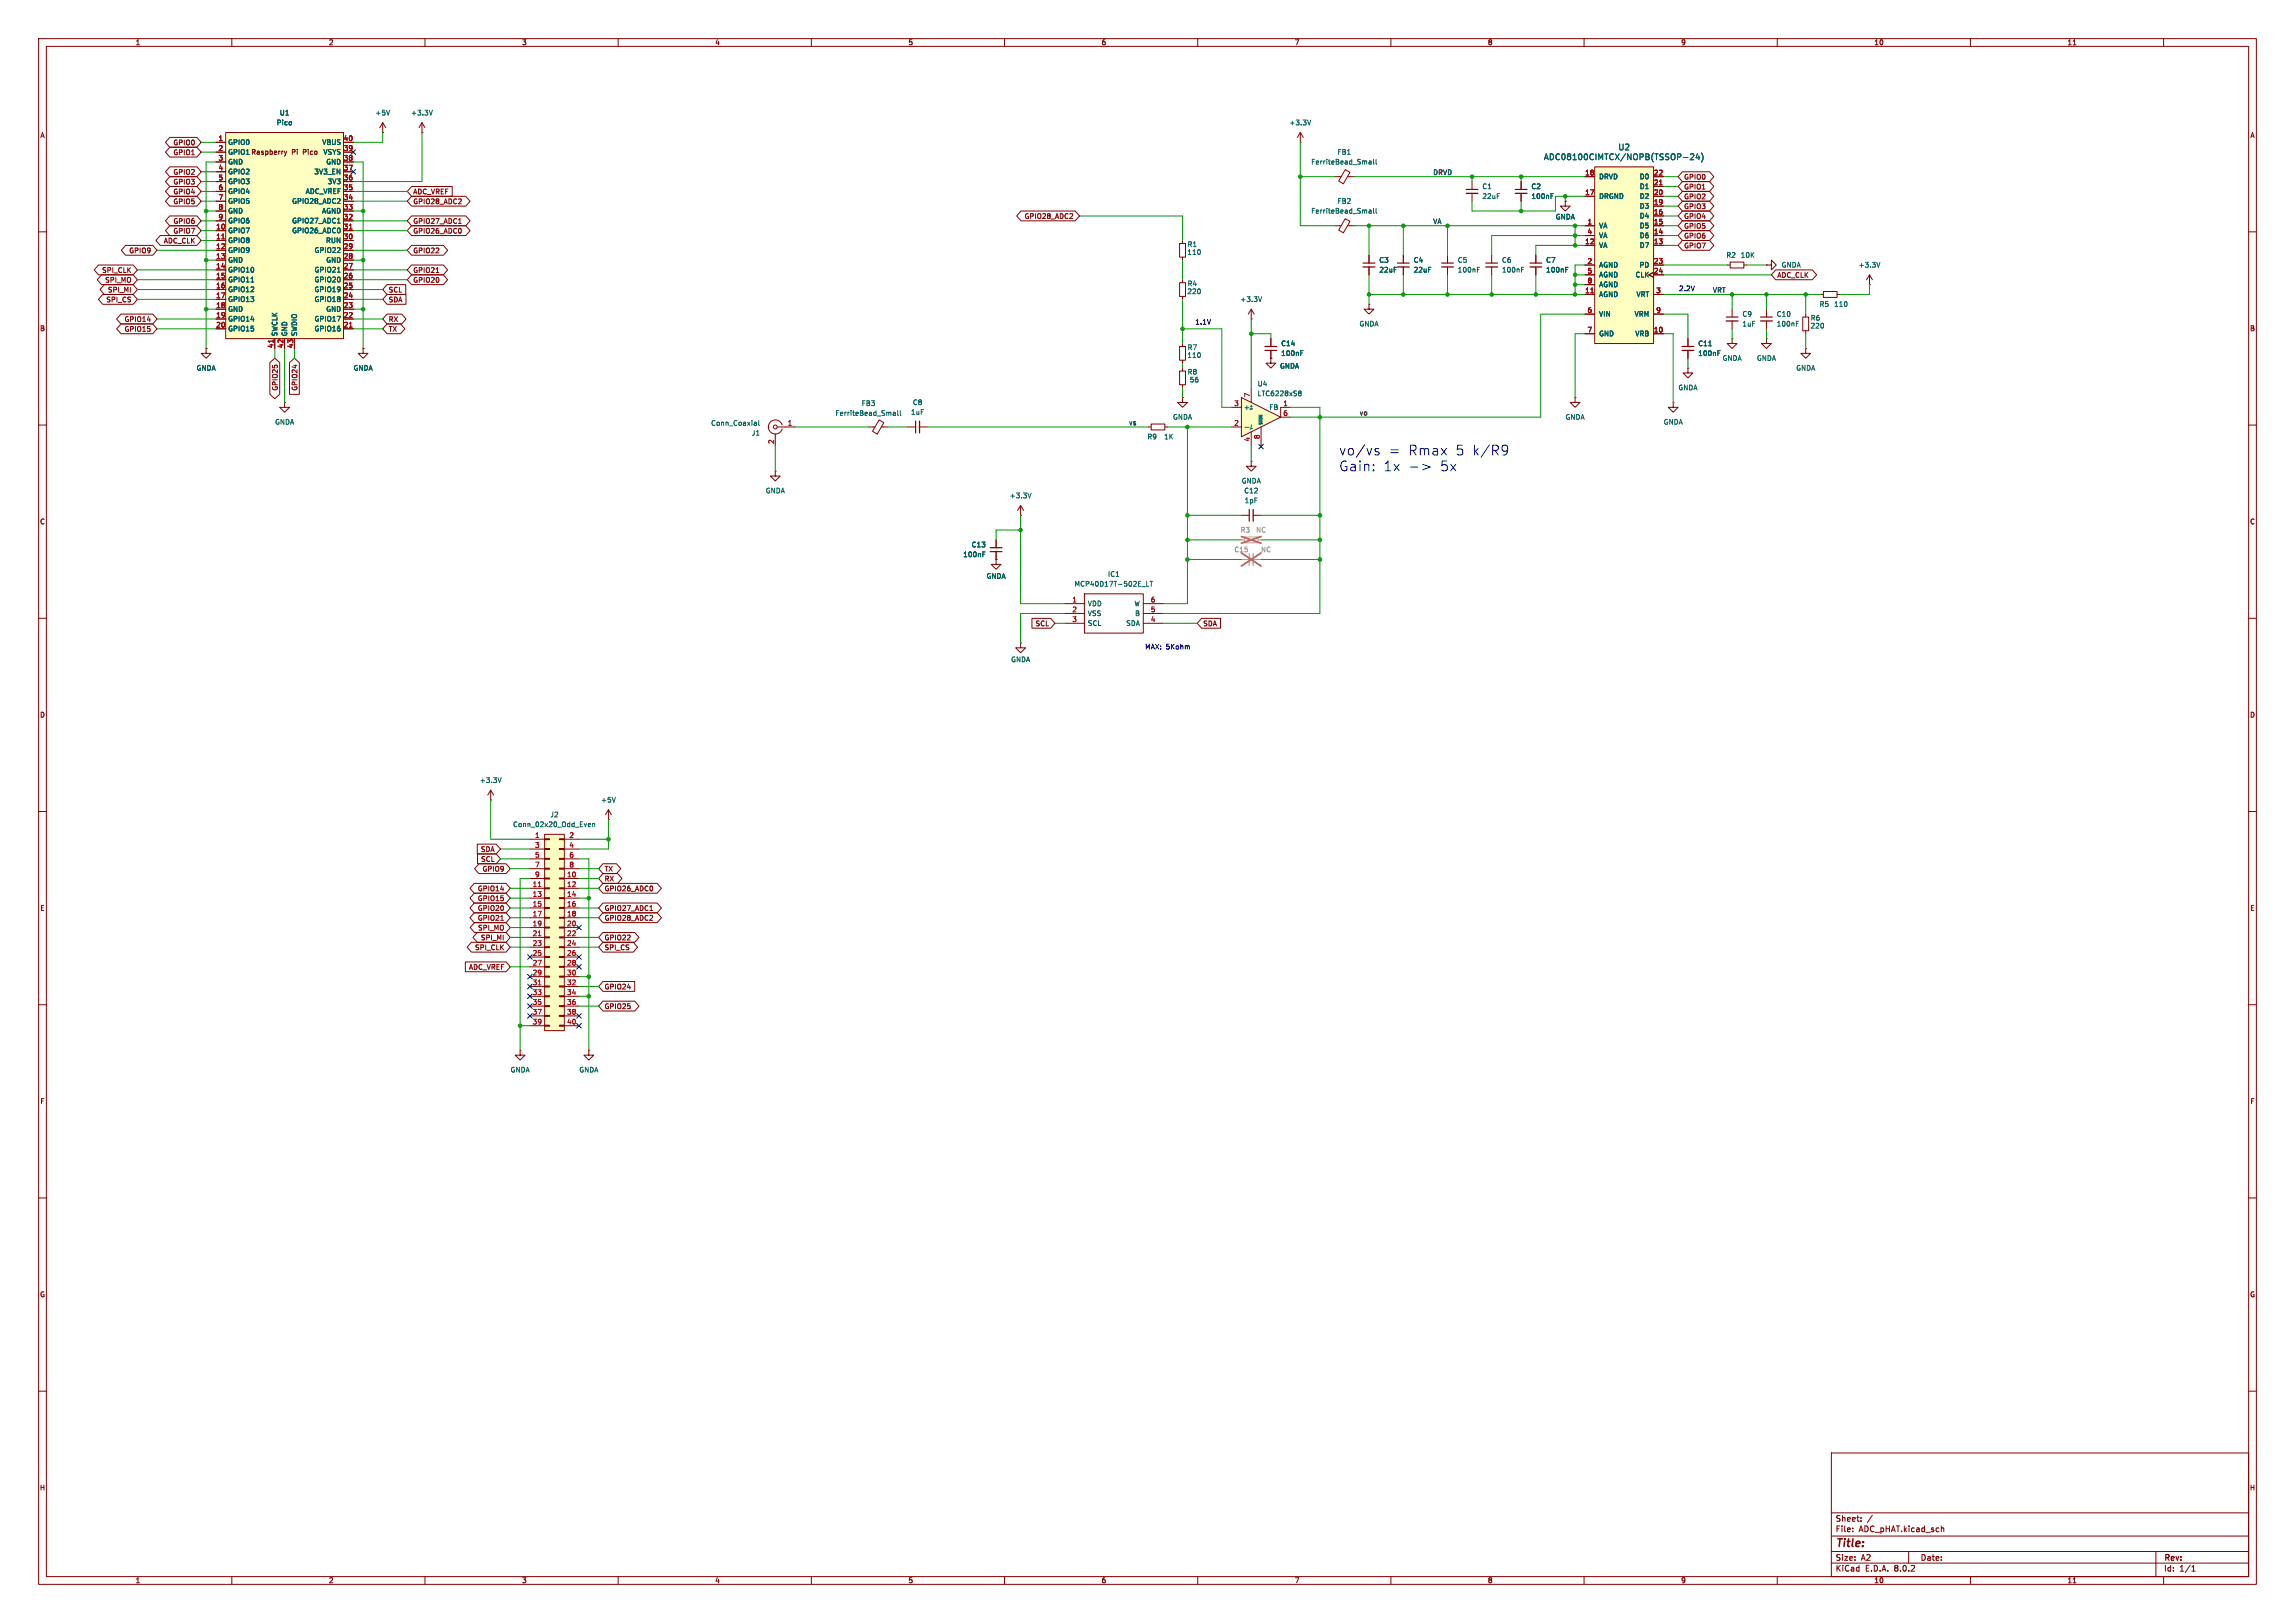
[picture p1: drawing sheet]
<svg xmlns="http://www.w3.org/2000/svg" width="594mm" height="420mm" viewBox="0 0 594 420" stroke-linecap="round" stroke-linejoin="round" font-family="sans-serif">
<defs><g id="words">
<g font-size="3.5" fill="#0000c2">
<text x="346.5" y="118.1">vo/vs</text>
<text x="359.2" y="118.1">=</text>
<text x="364.3" y="118.1">Rmax</text>
<text x="376.4" y="118.1">5 k/R9</text>
<text x="346.5" y="122.2">Gain:</text>
<text x="357.9" y="122.2">1x</text>
<text x="372.4" y="122.2">5x</text>
</g>
<text font-size="2.8" fill="#840000" x="475" y="400.9">Title:</text>
<g font-size="2.1" fill="#006464">
<text x="399.5" y="41.6">ADC08100CIMTCX/NOPB(TSSOP-24)</text>
<text x="418.8" y="39.1">U2</text>
</g>
<g font-size="2.1" fill="#840000">
<text x="475" y="394">Sheet:</text>
<text x="475" y="396.7">File:</text>
<text x="481.1" y="396.7">ADC_pHAT.kicad_sch</text>
<text x="475" y="406.9">KiCad</text>
<text x="475" y="404.1">Size:</text>
<text x="481.7" y="404.1">A2</text>
<text x="482.7" y="406.9">E.D.A.</text>
<text x="490.3" y="406.9">8.0.2</text>
<text x="497" y="404.1">Date:</text>
<text x="560" y="404.3">Rev:</text>
<text x="560" y="406.9">Id:</text>
<text x="564.1" y="406.9">1/1</text>
</g>
<g font-size="1.8" fill="#840000">
<text x="35" y="11.9">1</text>
<text x="85" y="11.9">2</text>
<text x="135" y="11.9">3</text>
<text x="185" y="11.9">4</text>
<text x="235" y="11.9">5</text>
<text x="285" y="11.9">6</text>
<text x="335" y="11.9">7</text>
<text x="385" y="11.9">8</text>
<text x="435" y="11.9">9</text>
<text x="485" y="11.9">10</text>
<text x="535" y="11.9">11</text>
<text x="10.3" y="35.9">A</text>
<text x="582.3" y="35.9">A</text>
<text x="44.8" y="37.8">GPIO0</text>
<text x="44.8" y="40.3">GPIO1</text>
<text x="58.9" y="40.2">GPIO1 Raspberry</text>
<text x="75.5" y="40.2">Pi</text>
<text x="78.5" y="40.2">Pico</text>
<text x="44.8" y="47.9">GPIO3</text>
<text x="44.8" y="45.4">GPIO2</text>
<text x="435.8" y="46.7">GPIO0</text>
<text x="44.8" y="53">GPIO5</text>
<text x="44.8" y="50.5">GPIO4</text>
<text x="106.8" y="50.5">ADC_VREF</text>
<text x="106.8" y="53">GPIO28_ADC2</text>
<text x="435.8" y="49.2">GPIO1</text>
<text x="435.8" y="51.8">GPIO2</text>
<text x="44.8" y="58.1">GPIO6</text>
<text x="106.8" y="58.1">GPIO27_ADC1</text>
<text x="265.1" y="56.8">GPIO28_ADC2</text>
<text x="435.8" y="59.4">GPIO5</text>
<text x="435.8" y="56.8">GPIO4</text>
<text x="435.8" y="54.3">GPIO3</text>
<text x="33.3" y="65.7">GPIO9</text>
<text x="42.3" y="63.2">ADC_CLK</text>
<text x="44.8" y="60.6">GPIO7</text>
<text x="106.8" y="65.7">GPIO22</text>
<text x="106.8" y="60.6">GPIO26_ADC0</text>
<text x="435.8" y="61.9">GPIO6</text>
<text x="435.8" y="64.5">GPIO7</text>
<text x="26.3" y="70.8">SPI_CLK</text>
<text x="106.8" y="70.8">GPIO21</text>
<text x="27.1" y="73.3">SPI_MO</text>
<text x="27.8" y="75.9">SPI_MI</text>
<text x="100.5" y="75.9">SCL</text>
<text x="106.8" y="73.3">GPIO20</text>
<text x="459.9" y="72.1">ADC_CLK</text>
<text x="27.4" y="78.4">SPI_CS</text>
<text x="32.1" y="83.5">GPIO14</text>
<text x="100.5" y="83.5">RX</text>
<text x="100.5" y="78.4">SDA</text>
<text x="10.3" y="85.9">B</text>
<text x="32.1" y="86">GPIO15</text>
<text x="100.5" y="86">TX</text>
<text x="582.3" y="85.9">B</text>
<text x="72.1" y="101.2" transform="rotate(-90 72.1 101.2)">GPIO25</text>
<text x="77.2" y="101.2" transform="rotate(-90 77.2 101.2)">GPIO24</text>
<text x="10.3" y="135.9">C</text>
<text x="582.3" y="135.9">C</text>
<text x="267.9" y="162.2">SCL</text>
<text x="311.3" y="162.2">SDA</text>
<text x="10.3" y="185.9">D</text>
<text x="582.3" y="185.9">D</text>
<text x="124.3" y="220.7">SDA</text>
<text x="124.4" y="223.2">SCL</text>
<text x="124.8" y="225.7">GPIO9</text>
<text x="156.4" y="225.7">TX</text>
<text x="123.6" y="233.4">GPIO15</text>
<text x="123.6" y="230.8">GPIO14</text>
<text x="156.4" y="228.3">RX</text>
<text x="156.4" y="230.8">GPIO26_ADC0</text>
<text x="10.3" y="235.9">E</text>
<text x="123.6" y="238.4">GPIO21</text>
<text x="123.6" y="235.9">GPIO20</text>
<text x="156.4" y="238.4">GPIO28_ADC2</text>
<text x="156.4" y="235.9">GPIO27_ADC1</text>
<text x="582.3" y="235.9">E</text>
<text x="123.6" y="241">SPI_MO</text>
<text x="124.3" y="243.5">SPI_MI</text>
<text x="156.4" y="243.5">GPIO22</text>
<text x="121.3" y="251.1">ADC_VREF</text>
<text x="122.8" y="246.1">SPI_CLK</text>
<text x="156.4" y="246.1">SPI_CS</text>
<text x="156.4" y="256.2">GPIO24</text>
<text x="156.4" y="261.3">GPIO25</text>
<text x="10.3" y="285.9">F</text>
<text x="582.3" y="285.9">F</text>
<text x="10.3" y="335.9">G</text>
<text x="582.3" y="335.9">G</text>
<text x="10.2" y="385.9">H</text>
<text x="582.2" y="385.9">H</text>
<text x="35" y="409.9">1</text>
<text x="85" y="409.9">2</text>
<text x="135" y="409.9">3</text>
<text x="185" y="409.9">4</text>
<text x="235" y="409.9">5</text>
<text x="285" y="409.9">6</text>
<text x="335" y="409.9">7</text>
<text x="385" y="409.9">8</text>
<text x="435" y="409.9">9</text>
<text x="485" y="409.9">10</text>
<text x="535" y="409.9">11</text>
</g>
<g font-size="1.8" fill="#006464">
<text x="71.5" y="32.6">Pico</text>
<text x="72.3" y="30.1">U1</text>
<text x="97" y="30.1">+5V</text>
<text x="106.3" y="30.1">+3.3V</text>
<text x="333.6" y="32.6">+3.3V</text>
<text x="58.9" y="37.7">GPIO0</text>
<text x="58.9" y="40.2">GPIO1</text>
<text x="83.3" y="37.7">VBUS</text>
<text x="83.6" y="40.2">VSYS</text>
<text x="346.1" y="40.2">FB1</text>
<text x="58.9" y="42.8">GND</text>
<text x="58.9" y="45.3">GPIO2</text>
<text x="58.9" y="47.9">GPIO3</text>
<text x="81.2" y="45.3">3V3_EN</text>
<text x="84.3" y="42.8">GND</text>
<text x="84.7" y="47.9">3V3</text>
<text x="339.3" y="42.8">FerriteBead_Small</text>
<text x="413.8" y="46.6">DRVD</text>
<text x="424.3" y="46.6">D0</text>
<text x="58.9" y="50.4">GPIO4</text>
<text x="58.9" y="52.9">GPIO5</text>
<text x="75.5" y="52.9">GPIO28_ADC2</text>
<text x="79" y="50.4">ADC_VREF</text>
<text x="346.1" y="52.9">FB2</text>
<text x="383.6" y="49.1">C1</text>
<text x="383.6" y="51.7">22uF</text>
<text x="396.3" y="49.1">C2</text>
<text x="396.3" y="51.7">100nF</text>
<text x="413.8" y="51.7">DRGND</text>
<text x="424.3" y="51.7">D2</text>
<text x="424.3" y="49.1">D1</text>
<text x="58.9" y="55.5">GND</text>
<text x="58.9" y="58">GPIO6</text>
<text x="75.5" y="58">GPIO27_ADC1</text>
<text x="83.2" y="55.5">AGND</text>
<text x="339.3" y="55.5">FerriteBead_Small</text>
<text x="402.5" y="57">GNDA</text>
<text x="413.8" y="59.3">VA</text>
<text x="424.3" y="59.3">D5</text>
<text x="424.3" y="56.7">D4</text>
<text x="424.3" y="54.2">D3</text>
<text x="58.9" y="60.6">GPIO7</text>
<text x="58.9" y="63.1">GPIO8</text>
<text x="58.9" y="65.6">GPIO9</text>
<text x="75.5" y="60.6">GPIO26_ADC0</text>
<text x="81.3" y="65.6">GPIO22</text>
<text x="84.3" y="63.1">RUN</text>
<text x="307.3" y="64.1">R1</text>
<text x="413.8" y="64.4">VA</text>
<text x="413.8" y="61.8">VA</text>
<text x="424.3" y="64.4">D7</text>
<text x="424.3" y="61.8">D6</text>
<text x="58.9" y="68.2">GND</text>
<text x="58.9" y="70.7">GPIO10</text>
<text x="81.3" y="70.7">GPIO21</text>
<text x="84.3" y="68.2">GND</text>
<text x="307.2" y="66.1">110</text>
<text x="356.9" y="68.2">C3</text>
<text x="356.9" y="70.7">22uF</text>
<text x="365.8" y="68.2">C4</text>
<text x="365.8" y="70.7">22uF</text>
<text x="377.2" y="68.2">C5</text>
<text x="377.2" y="70.7">100nF</text>
<text x="388.6" y="68.2">C6</text>
<text x="388.6" y="70.7">100nF</text>
<text x="400.1" y="68.2">C7</text>
<text x="400.1" y="70.7">100nF</text>
<text x="413.8" y="69.4">AGND</text>
<text x="413.8" y="72">AGND</text>
<text x="423.2" y="72">CLK</text>
<text x="424.2" y="69.4">PD</text>
<text x="446.7" y="66.9">R2</text>
<text x="450.4" y="66.9">10K</text>
<text x="461" y="69.4">GNDA</text>
<text x="480.9" y="69.4">+3.3V</text>
<text x="58.9" y="73.3">GPIO11</text>
<text x="58.9" y="75.8">GPIO12</text>
<text x="81.3" y="75.8">GPIO19</text>
<text x="81.3" y="73.3">GPIO20</text>
<text x="307.2" y="76.3">220</text>
<text x="307.3" y="74.3">R4</text>
<text x="413.8" y="77.1">AGND</text>
<text x="413.8" y="74.5">AGND</text>
<text x="423.4" y="77.1">VRT</text>
<text x="58.9" y="78.3">GPIO13</text>
<text x="58.9" y="80.9">GND</text>
<text x="58.9" y="83.4">GPIO14</text>
<text x="81.3" y="83.4">GPIO17</text>
<text x="81.3" y="78.3">GPIO18</text>
<text x="84.3" y="80.9">GND</text>
<text x="320.9" y="78.3">+3.3V</text>
<text x="413.8" y="82.1">VIN</text>
<text x="423" y="82.1">VRM</text>
<text x="450.9" y="82.1">C9</text>
<text x="459.8" y="82.1">C10</text>
<text x="468.6" y="83.2">R6</text>
<text x="470.8" y="79.6">R5</text>
<text x="474.6" y="79.6">110</text>
<text x="58.9" y="86">GPIO15</text>
<text x="72" y="87.1" transform="rotate(-90 72 87.1)">SWCLK</text>
<text x="74.5" y="87.1" transform="rotate(-90 74.5 87.1)">GND</text>
<text x="77.1" y="87.1" transform="rotate(-90 77.1 87.1)">SWDIO</text>
<text x="81.3" y="86">GPIO16</text>
<text x="331.5" y="89.8">C14</text>
<text x="351.7" y="84.7">GNDA</text>
<text x="413.8" y="87.2">GND</text>
<text x="423.1" y="87.2">VRB</text>
<text x="439.4" y="89.8">C11</text>
<text x="450.9" y="84.7">1uF</text>
<text x="459.8" y="84.7">100nF</text>
<text x="468.5" y="85.2">220</text>
<text x="307.2" y="92.8">110</text>
<text x="307.3" y="90.8">R7</text>
<text x="331.2" y="95.6">GNDA</text>
<text x="331.5" y="92.3">100nF</text>
<text x="439.4" y="92.3">100nF</text>
<text x="445.7" y="93.6">GNDA</text>
<text x="454.6" y="93.6">GNDA</text>
<text x="50.8" y="96.1">GNDA</text>
<text x="91.4" y="96.1">GNDA</text>
<text x="307.3" y="97.1">R8</text>
<text x="307.8" y="99.2">56</text>
<text x="325.4" y="100.2">U4</text>
<text x="434.3" y="101.2">GNDA</text>
<text x="464.8" y="96.1">GNDA</text>
<text x="216.1" y="107.8">FerriteBead_Small</text>
<text x="222.9" y="105.3">FB3</text>
<text x="235.7" y="107.5">1uF</text>
<text x="236.2" y="105">C8</text>
<text x="321.8" y="106.3">+</text>
<text x="325.4" y="102.7">LTC6228xS8</text>
<text x="328.4" y="106.3">FB</text>
<text x="71.1" y="110.1">GNDA</text>
<text x="183.9" y="110.4">Conn_Coaxial</text>
<text x="194.5" y="112.9">J1</text>
<text x="296.9" y="113.9">R9</text>
<text x="301.2" y="113.9">1K</text>
<text x="303.5" y="108.8">GNDA</text>
<text x="405.1" y="108.8">GNDA</text>
<text x="430.5" y="110.1">GNDA</text>
<text x="321.3" y="125.3">GNDA</text>
<text x="198.1" y="127.9">GNDA</text>
<text x="261.2" y="129.1">+3.3V</text>
<text x="321.9" y="127.9">C12</text>
<text x="322" y="130.4">1pF</text>
<text x="251.4" y="141.8">C13</text>
<text x="249.2" y="144.4">100nF</text>
<text x="255.2" y="150">GNDA</text>
<text x="286.6" y="149.5">IC1</text>
<text x="278" y="152">MCP40D17T-502E_LT</text>
<text x="281.4" y="157.1">VDD</text>
<text x="281.4" y="159.6">VSS</text>
<text x="293.5" y="157.1">W</text>
<text x="293.7" y="159.6">B</text>
<text x="281.4" y="162.2">SCL</text>
<text x="291.4" y="162.2">SDA</text>
<text x="261.6" y="171.6">GNDA</text>
<text x="124.1" y="202.8">+3.3V</text>
<text x="155.4" y="207.9">+5V</text>
<text x="132.7" y="214.2">Conn_02x20_Odd_Even</text>
<text x="142.3" y="211.7">J2</text>
<text x="132" y="277.7">GNDA</text>
<text x="149.8" y="277.7">GNDA</text>
</g>
<g font-size="1.8" fill="#a90000">
<text x="56.4" y="36.6">1</text>
<text x="56.4" y="39.1">2</text>
<text x="56.4" y="41.7">3</text>
<text x="88.9" y="41.7">38</text>
<text x="88.9" y="39.1">39</text>
<text x="88.9" y="36.6">40</text>
<text x="56.4" y="44.2">4</text>
<text x="56.4" y="46.7">5</text>
<text x="88.9" y="46.7">36</text>
<text x="88.9" y="44.2">37</text>
<text x="410.2" y="45.5">18</text>
<text x="427.9" y="45.5">22</text>
<text x="56.4" y="49.3">6</text>
<text x="56.4" y="51.8">7</text>
<text x="88.9" y="51.8">34</text>
<text x="88.9" y="49.3">35</text>
<text x="410.2" y="50.5">17</text>
<text x="427.9" y="53.1">19</text>
<text x="427.9" y="50.5">20</text>
<text x="427.9" y="48">21</text>
<text x="55.8" y="59.4">10</text>
<text x="56.4" y="54.4">8</text>
<text x="56.4" y="56.9">9</text>
<text x="88.9" y="59.4">31</text>
<text x="88.9" y="56.9">32</text>
<text x="88.9" y="54.4">33</text>
<text x="410.8" y="58.2">1</text>
<text x="427.9" y="58.2">15</text>
<text x="427.9" y="55.6">16</text>
<text x="55.8" y="62">11</text>
<text x="55.8" y="64.5">12</text>
<text x="88.9" y="64.5">29</text>
<text x="88.9" y="62">30</text>
<text x="410.2" y="63.2">12</text>
<text x="410.8" y="60.7">4</text>
<text x="427.9" y="63.2">13</text>
<text x="427.9" y="60.7">14</text>
<text x="55.8" y="67.1">13</text>
<text x="55.8" y="69.6">14</text>
<text x="88.9" y="69.6">27</text>
<text x="88.9" y="67.1">28</text>
<text x="410.8" y="68.3">2</text>
<text x="410.8" y="70.9">5</text>
<text x="427.9" y="68.3">23</text>
<text x="427.9" y="70.9">24</text>
<text x="55.8" y="72.1">15</text>
<text x="55.8" y="74.7">16</text>
<text x="55.8" y="77.2">17</text>
<text x="88.9" y="77.2">24</text>
<text x="88.9" y="74.7">25</text>
<text x="88.9" y="72.1">26</text>
<text x="410.2" y="75.9">11</text>
<text x="410.8" y="73.4">8</text>
<text x="428.6" y="75.9">3</text>
<text x="55.8" y="79.8">18</text>
<text x="55.8" y="82.3">19</text>
<text x="88.9" y="82.3">22</text>
<text x="88.9" y="79.8">23</text>
<text x="410.8" y="81">6</text>
<text x="428.6" y="81">9</text>
<text x="55.8" y="84.8">20</text>
<text x="88.9" y="84.8">21</text>
<text x="410.8" y="86.1">7</text>
<text x="427.9" y="86.1">10</text>
<text x="70.9" y="90.2" transform="rotate(-90 70.9 90.2)">41</text>
<text x="73.4" y="90.2" transform="rotate(-90 73.4 90.2)">42</text>
<text x="75.9" y="90.2" transform="rotate(-90 75.9 90.2)">43</text>
<text x="319.3" y="105.2">3</text>
<text x="323.6" y="102.9" transform="rotate(-90 323.6 102.9)">7</text>
<text x="332" y="105.2">1</text>
<text x="332" y="107.7">6</text>
<text x="203.8" y="110.2">1</text>
<text x="319.3" y="110.2">2</text>
<text x="326.1" y="113.7" transform="rotate(-90 326.1 113.7)">8</text>
<text x="200.4" y="115" transform="rotate(-90 200.4 115)">2</text>
<text x="323.6" y="114.4" transform="rotate(-90 323.6 114.4)">4</text>
<text x="277.4" y="156">1</text>
<text x="297.7" y="156">6</text>
<text x="277.4" y="158.5">2</text>
<text x="277.4" y="161">3</text>
<text x="297.7" y="161">4</text>
<text x="297.7" y="158.5">5</text>
<text x="138.4" y="216.9">1</text>
<text x="138.4" y="219.5">3</text>
<text x="138.4" y="222">5</text>
<text x="147.2" y="216.9">2</text>
<text x="147.2" y="219.5">4</text>
<text x="147.2" y="222">6</text>
<text x="138.4" y="224.5">7</text>
<text x="138.4" y="227.1">9</text>
<text x="146.6" y="227.1">10</text>
<text x="147.2" y="224.5">8</text>
<text x="137.8" y="229.6">11</text>
<text x="137.8" y="232.2">13</text>
<text x="146.6" y="229.6">12</text>
<text x="146.6" y="232.2">14</text>
<text x="137.8" y="234.7">15</text>
<text x="137.8" y="237.2">17</text>
<text x="137.8" y="239.8">19</text>
<text x="146.6" y="234.7">16</text>
<text x="146.6" y="237.2">18</text>
<text x="146.6" y="239.8">20</text>
<text x="137.8" y="242.3">21</text>
<text x="137.8" y="244.9">23</text>
<text x="146.6" y="242.3">22</text>
<text x="146.6" y="244.9">24</text>
<text x="137.8" y="247.4">25</text>
<text x="137.8" y="249.9">27</text>
<text x="146.6" y="247.4">26</text>
<text x="146.6" y="249.9">28</text>
<text x="137.8" y="252.5">29</text>
<text x="137.8" y="255">31</text>
<text x="137.8" y="257.6">33</text>
<text x="146.6" y="252.5">30</text>
<text x="146.6" y="255">32</text>
<text x="146.6" y="257.6">34</text>
<text x="137.8" y="260.1">35</text>
<text x="137.8" y="262.6">37</text>
<text x="146.6" y="260.1">36</text>
<text x="146.6" y="262.6">38</text>
<text x="137.8" y="265.2">39</text>
<text x="146.6" y="265.2">40</text>
</g>
<g font-size="1.8" fill="#0f0f0f">
<text x="370.8" y="45.4">DRVD</text>
<text x="370.8" y="58.1">VA</text>
<text x="443.2" y="75.8">VRT</text>
<text x="351.8" y="107.6">vo</text>
<text x="292.1" y="110.1">vs</text>
</g>
<g font-size="1.8" fill="#0000c2">
<text x="434.5" y="75.5">2.2V</text>
<text x="309.2" y="84.2">1.1V</text>
<text x="296.3" y="168.3">MAX: 5Kohm</text>
</g>
<g font-size="1.8" fill="#989898">
<text x="319.4" y="143.1">C15</text>
<text x="321" y="138">R3</text>
<text x="325" y="138">NC</text>
<text x="326.3" y="143.1">NC</text>
</g>
<g font-size=".9" fill="#006464">
<text x="324.4" y="106.3" transform="rotate(-90 324.4 106.3)">V+</text>
<text x="324.4" y="111.3" transform="rotate(-90 324.4 111.3)">V-</text>
<text x="326.9" y="110" transform="rotate(-90 326.9 110)">~{SHDN}</text>
</g>
</g></defs>
<g fill="none" stroke="#840000" stroke-width=".26">
<path d="M10 10h574v400h-574zM12 12h570v396h-570zM60 10v2M110 10v2M160 10v2M210 10v2M260 10v2M310 10v2M360 10v2M410 10v2M460 10v2M510 10v2"/>
<path d="M536.6 11.6h.7M560 10v2M99.1 34.3h.1M99.1 31.8l-.8 1.2M99.1 31.8v2.5M99.1 31.8l.7 1.2M109.2 34.3h.1M109.2 31.8l-.7 1.2M109.2 31.8v2.5M109.2 31.8l.8 1.2M10 60h2M582 60h2"/>
<path d="M436.9 95.3v1.2h1.2l-1.2 1.3-1.3-1.3h1.3M436.9 95.3h.1M436.9 87.6v2.1M436.9 90.7v2M467.4 90.2v1.2h1.2l-1.2 1.3-1.3-1.3h1.3M467.4 90.2h.1M10 110h2M198.9 110.5a1.82 1.82 0 0 0 1.5 1.8 1.82 1.82 0 0 0 2-1.3M200.7 112.3v3.3M201.2 110.5h4.5M202.4 110a1.81 1.81 0 0 0-2-1.3 1.81 1.81 0 0 0-1.5 1.8M224.8 110.5h1.6"/>
<path d="M227.5 108.7l1.3 .7-1.7 2.9-1.3-.7zM228.1 110.5h1.8M234.9 110.5h2.1M238 110.5h2M433.1 104.1v1.3h1.2l-1.2 1.3-1.3-1.3h1.3M433.1 104.1h.1M582 110h2M200.7 121.9v1.3h1.2l-1.2 1.3-1.3-1.3h1.3M200.7 121.9h.1M10 160h2M582 160h2M10 210h2"/>
<path d="M582 210h2M10 260h2M582 260h2M134.6 271.8v1.3h1.3l-1.3 1.2-1.3-1.2h1.3M134.6 271.8h.1M10 310h2M582 310h2M10 360h2M474 376h108v32h-108zM582 360h2M474 397.5h108M474 391.5h108"/>
<path d="M479.5 396.2v.2M479.5 395.4v.2M481.7 393.5v.2M481.7 392.7v.2M484.6 392.1l-1.3 1.9M502.5 395.5l.5-.1 .1 1M60 408v2M110 408v2M160 408v2M210 408v2M260 408v2M310 408v2"/>
<path d="M360 408v2M410 408v2M460 408v2M474 404.5h108M474 401.5h108M494 401.5v3M510 408v2M536.6 409.6h.7M558 401.5v6.5M560 408v2M567.3 406.6h.9M567.3 405.5l.4-.4v1.5"/>
<circle cx="200.7" cy="110.5" r=".51"/>
</g>
<g fill="none" stroke="#006464" stroke-width=".26">
<path d="M100.9 28.5l-.4 1.3M111.9 28.5l-.4 1.3M442.3 89.5h.7M444.6 91.4h.4M444.6 90.8h.6M195.3 109.2l.4 .1 .1 .8M195.8 110l-.5 .1M195.8 109.5l-.5 .1M196.4 108.8v1.1l.2 .2M231.2 106.7h.5v.8M231.2 107.5h.5M231.7 107l-.5 .1"/>
<path d="M232.3 106.2v1.1l.2 .2M233 106.2v1.1l.2 .2"/>
</g>
<path d="M435.4 90.7h3M238 109v3" fill="none" stroke="#840000" stroke-width=".33"/>
<path d="M435.4 89.7h3M237 109v3" fill="none" stroke="#840000" stroke-width=".3"/>
<path d="M321.3 102.9l10.2 5.1-10.2 5z" fill="#ffffc2"/>
<g fill="none" stroke="#840000" stroke-width=".26">
<path d="M405.1 52.1v1.2h1.3l-1.3 1.3-1.2-1.3h1.2M405.1 52.1h.1M386.1 66v2.1M386.1 69.1v2M397.5 66v2.1M397.5 69.1v2M318.8 105.4h2.5M318.8 110.5h2.5M321.3 102.9l10.2 5.1-10.2 5zM323.8 119.4v1.3h-1.2l1.2 1.2 1.3-1.2h-1.3M323.8 119.4h.1M323.8 100.3v3.8"/>
<path d="M323.8 111.8v3.8M326.4 110.5v5.1M331.5 108h2.5M334 105.4h-2.5v2.6M321.3 133.4h2M324.4 133.4h2M157.5 212.1h.1M157.5 209.6l-.8 1.2M157.5 209.6v2.5M157.5 209.6l.7 1.2M152.4 271.8v1.3h1.3l-1.3 1.2-1.3-1.2h1.3M152.4 271.8h.1"/>
</g>
<g fill="none" stroke="#006464" stroke-width=".26">
<path d="M393.8 69.8h.4M393.8 69.2h.6M405.2 69.8h.5M405.2 69.2h.6M322.2 110.6h1M323.9 104.9v.5M323.9 110v.5M325.9 107.4v2.4M336.2 101.6l.1 .1M336.2 101.2l.5 .1-.1 .4M336.3 101.7h.3M336.3 101.7l-.1 .1"/>
<path d="M336.6 101.7l.2 .3-.1 .3-.5 .1M159.3 206.3l-.4 1.3"/>
</g>
<path d="M384.6 69.1h3M396 69.1h3M324.4 131.8v3.1" fill="none" stroke="#840000" stroke-width=".33"/>
<path d="M384.6 68.1h3M396 68.1h3M323.3 131.8v3.1" fill="none" stroke="#840000" stroke-width=".3"/>
<path d="M412.7 43.2h15.3v45.7h-15.3z" fill="#ffffc2"/>
<g fill="none" stroke="#840000" stroke-width=".26">
<path d="M336.5 36.8h.1M336.5 34.3l-.7 1.3M336.5 34.3v2.5M336.5 34.3l.8 1.3M345.4 58.4h1.7M345.4 45.7h1.7M348.2 56.6l1.2 .7-1.7 2.9-1.2-.7zM348.2 43.9l1.2 .7-1.7 2.9-1.2-.7zM348.8 58.4h1.7M348.8 45.7h1.7M410.2 58.4h2.5M410.2 50.8h2.5"/>
<path d="M410.2 45.7h2.5M412.7 43.2h15.3v45.7h-15.3zM428 58.4h2.5M428 55.9h2.5M428 50.8h2.5M428 45.7h2.5M428 53.3h2.5M428 48.3h2.5M305.3 73.2h1.5v3.5h-1.5zM305.3 63h1.5v3.5h-1.5zM306.1 62.2v.8M306.1 66.5v.8"/>
<path d="M306.1 72.4v.8M306.1 76.7v.8M354.3 78.7v1.3h1.3l-1.3 1.3-1.2-1.3h1.2M354.3 78.7h.1M354.3 66v2.1M354.3 69.1v2M363.2 66v2.1M363.2 69.1v2M374.6 66v2.1M374.6 69.1v2M410.2 76.2h2.5M410.2 63.5h2.5"/>
<path d="M410.2 61h2.5M410.2 68.6h2.5M410.2 71.1h2.5M410.2 73.7h2.5M428 70.5l-1.3 .6 1.3 .7M428 76.2h2.5M428 63.5h2.5M428 61h2.5M428 68.6h2.5M428 71.1h2.5M305.3 96h1.5v3.6h-1.5zM306.1 95.3v.7"/>
<path d="M306.1 99.6v.7M323.8 82.6h.1M323.8 80l-.7 1.3M323.8 80v2.6M323.8 80l.8 1.3M328.9 92.7v1.3h-1.2l1.2 1.3 1.3-1.3h-1.3M328.9 92.7h.1M328.9 87.6v2.1M328.9 90.7v2M410.2 86.4h2.5M410.2 81.3h2.5M428 86.4h2.5"/>
<path d="M428 81.3h2.5M457.2 87.6v1.3h1.3l-1.3 1.3-1.3-1.3h1.3M457.2 87.6h.1M457.2 80v2M457.2 83.1v2M466.6 82h1.5v3.6h-1.5zM467.4 81.3v.7M467.4 85.6v.8M264.2 133.4h.1M264.2 130.8l.7 1.3M264.2 130.8v2.6M264.2 130.8l-.8 1.3"/>
<path d="M275.6 156.2h5.1M275.6 158.8h5.1M280.7 153.7h15.2v10.1h-15.2zM295.9 156.2h5.1M295.9 158.8h5.1M264.2 166.4v1.2h1.2l-1.2 1.3-1.3-1.3h1.3M264.2 166.4h.1M275.6 161.3h5.1M295.9 161.3h5.1M127 207h.1M127 204.5l-.8 1.2M127 204.5v2.5"/>
<path d="M127 204.5l.8 1.2"/>
</g>
<path d="M429.5 47.8h.7M411.7 75.8h.7" fill="none" stroke="#a90000" stroke-width=".26"/>
<g fill="none" stroke="#006464" stroke-width=".26">
<path d="M339.3 31.1l-.5 1.2M437.5 40l.6-.2 .3 .4-.9 1.1h.9M439.3 39.7l-.3 1.1h.9M440.4 39.6a1.74 1.74 0 0 1 0 2.3M354.4 41.7h.4l.1 .8M354.4 54.4h.4l.1 .8M354.4 55.1h.5M354.4 42.4h.5M354.9 54.6l-.5 .2M354.9 41.9l-.5 .2M355.5 53.9v1.1l.2 .2M355.5 41.2v1.1l.2 .2"/>
<path d="M356.2 53.9v1.1l.1 .2M356.2 41.2v1.1l.1 .2M439.7 40.3v1M326.6 76.8l-.5 1.2M382.4 69.8h.4M382.4 69.2h.6M336.7 91.3h.4M336.7 90.7h.6M464.9 83.7h.5M464.9 83.1h.6M266.9 127.6l-.4 1.2M296.8 150.4v1.3h.6"/>
<path d="M297.6 150.4h.8M298 150.4v1.3M129.7 201.2l-.4 1.3"/>
</g>
<path d="M352.8 69.1h3.1M361.7 69.1h3M373.1 69.1h3.1M327.4 89.7h3.1M455.7 83.1h3" fill="none" stroke="#840000" stroke-width=".33"/>
<path d="M352.8 68.1h3.1M361.7 68.1h3M373.1 68.1h3.1M327.4 90.7h3.1M455.7 82h3" fill="none" stroke="#840000" stroke-width=".3"/>
<path d="M58.4 34.3h30.5v53.3h-30.5z" fill="#ffffc2"/>
<g fill="none" stroke="#840000" stroke-width=".26">
<path d="M55.9 36.8h2.5M55.9 39.4h2.5M58.4 34.3h30.5v53.3h-30.5zM73.6 39.1l.3 .8M73.9 39.9l-.3 .5M74.2 39.1l-.3 .8M88.9 36.8h2.5M88.9 39.4h2.5M55.9 59.7h2.5M55.9 41.9h2.5M55.9 57.2h2.5M55.9 54.6h2.5"/>
<path d="M55.9 52.1h2.5M55.9 49.5h2.5M55.9 47h2.5M55.9 44.5h2.5M88.9 59.7h2.5M88.9 41.9h2.5M88.9 57.2h2.5M88.9 54.6h2.5M88.9 52.1h2.5M88.9 49.5h2.5M88.9 47h2.5M88.9 44.5h2.5"/>
<path d="M55.9 62.2h2.5M55.9 64.8h2.5M55.9 67.3h2.5M55.9 69.9h2.5M55.9 72.4h2.5M55.9 74.9h2.5M55.9 77.5h2.5M88.9 62.2h2.5M88.9 64.8h2.5M88.9 67.3h2.5M88.9 69.9h2.5M88.9 72.4h2.5"/>
<path d="M88.9 74.9h2.5M88.9 77.5h2.5M447 68.6h.8M447.8 67.8h3.6v1.5h-3.6zM451.4 68.6h.7M55.9 80h2.5M55.9 82.6h2.5M55.9 85.1h2.5M71.1 87.6v2.6M73.7 87.6v2.6M76.2 87.6v2.6M88.9 80h2.5"/>
<path d="M88.9 82.6h2.5M88.9 85.1h2.5M305.3 89.7h1.5v3.5h-1.5zM306.1 88.9v.8M306.1 93.2v.8M448.3 80v2M448.3 83.1v2"/>
</g>
<path d="M90.4 59.3h.7M57.4 61.8h.7M70.7 87.9v.8M90.4 84.7h.7" fill="none" stroke="#a90000" stroke-width=".26"/>
<path d="M87.3 57.7h.7M65 73h.7M87.3 70.4h.7" fill="none" stroke="#006464" stroke-width=".26"/>
<path d="M446.8 83.1h3" fill="none" stroke="#840000" stroke-width=".33"/>
<path d="M446.8 82h3" fill="none" stroke="#840000" stroke-width=".3"/>
<path d="M321.3 139.7h.8M322.1 138.9h3.5v1.6h-3.5zM325.6 139.7h.8M321.3 144.8h2M324.4 144.8h2" fill="none" stroke="#a1a1a1" stroke-width=".26"/>
<path d="M321.3 138.8l5.1 1.8M326.4 138.8l-5.1 1.8M321.3 143.1l5.1 3.4M326.4 143.1l-5.1 3.4" fill="none" stroke="#e65255" stroke-width=".46"/>
<path d="M324.4 143.3v3" fill="none" stroke="#a1a1a1" stroke-width=".33"/>
<path d="M323.3 143.3v3" fill="none" stroke="#a1a1a1" stroke-width=".3"/>
<path d="M141 215.9h5v50.8h-5z" fill="#ffffc2"/>
<g fill="none" stroke="#840000" stroke-width=".26">
<path d="M43.9 35.6h7.1l1.1 1.2-1.1 1.3h-7.1l-1.1-1.3zM43.9 38.1h7.1l1.1 1.3-1.1 1.2h-7.1l-1.1-1.2zM55.9 36.8h2.5M55.9 39.4h2.5M88.9 36.8h2.5M88.9 39.4h2.5M43.9 45.7h7.1l1.1 1.3-1.1 1.3h-7.1l-1.1-1.3zM43.9 50.8h7.1l1.1 1.3-1.1 1.2h-7.1l-1.1-1.2zM43.9 48.3h7.1l1.1 1.2-1.1 1.3h-7.1l-1.1-1.3zM43.9 58.4h7.1l1.1 1.3-1.1 1.3h-7.1l-1.1-1.3zM43.9 55.9h7.1l1.1 1.3-1.1 1.2h-7.1l-1.1-1.2zM43.9 43.2h7.1l1.1 1.3-1.1 1.2h-7.1l-1.1-1.2z"/>
<path d="M55.9 59.7h2.5M55.9 41.9h2.5M55.9 57.2h2.5M55.9 54.6h2.5M55.9 52.1h2.5M55.9 49.5h2.5M55.9 47h2.5M55.9 44.5h2.5M88.9 59.7h2.5M88.9 41.9h2.5M88.9 57.2h2.5M88.9 54.6h2.5"/>
<path d="M88.9 52.1h2.5M88.9 49.5h2.5M88.9 47h2.5M88.9 44.5h2.5M106.5 48.3h10.5v2.5h-10.5l-1.1-1.3zM106.5 58.4h14.1l1.1 1.3-1.1 1.3h-14.1l-1.1-1.3zM106.5 50.8h14.1l1.1 1.3-1.1 1.2h-14.1l-1.1-1.2zM106.5 55.9h14.1l1.1 1.3-1.1 1.2h-14.1l-1.1-1.2zM118.7 57.8h.7M264.3 54.6h14l1.1 1.3-1.1 1.3h-14l-1.2-1.3zM381 47v2M381 50v2.1"/>
<path d="M393.7 47v2M393.7 50v2.1M405.1 52.1h.1M410.2 58.4h2.5M410.2 50.8h2.5M410.2 45.7h2.5M428 58.4h2.5M428 55.9h2.5M428 50.8h2.5M428 45.7h2.5M428 53.3h2.5M428 48.3h2.5"/>
<path d="M435.5 57.2h7l1.1 1.2-1.1 1.3h-7l-1.2-1.3zM435.5 59.7h7l1.1 1.3-1.1 1.2h-7l-1.2-1.2zM435.5 54.6h7l1.1 1.3-1.1 1.3h-7l-1.2-1.3zM435.5 47h7l1.1 1.3-1.1 1.2h-7l-1.2-1.2zM435.5 49.5h7l1.1 1.3-1.1 1.3h-7l-1.2-1.3zM435.5 44.5h7l1.1 1.2-1.1 1.3h-7l-1.2-1.3zM435.5 52.1h7l1.1 1.2-1.1 1.3h-7l-1.2-1.3zM25.5 68.6h8.9l1.2 1.3-1.2 1.2h-8.9l-1.1-1.2zM26.3 71.1h8.1l1.2 1.3-1.2 1.3h-8.1l-1.1-1.3zM26.6 76.2h7.8l1.2 1.3-1.2 1.2h-7.8l-1.1-1.2zM27 73.7h7.4l1.2 1.2-1.2 1.3h-7.4l-1.1-1.3zM32.5 63.5h7l1.1 1.3-1.1 1.2h-7l-1.1-1.2z"/>
<path d="M41.5 61h9.5l1.1 1.2-1.1 1.3h-9.5l-1.2-1.3zM55.9 62.2h2.5M55.9 64.8h2.5M55.9 67.3h2.5M55.9 69.9h2.5M55.9 72.4h2.5M55.9 74.9h2.5M55.9 77.5h2.5M88.9 62.2h2.5M88.9 64.8h2.5M88.9 67.3h2.5M88.9 69.9h2.5"/>
<path d="M88.9 72.4h2.5M88.9 74.9h2.5M88.9 77.5h2.5M100.2 73.7h4.8v2.5h-4.8l-1.1-1.3zM100.2 76.2h4.9v2.5h-4.9l-1.1-1.2zM106.5 63.5h8.2l1.2 1.3-1.2 1.2h-8.2l-1.1-1.2zM106.5 68.6h8.2l1.2 1.3-1.2 1.2h-8.2l-1.1-1.2zM106.5 71.1h8.2l1.2 1.3-1.2 1.3h-8.2l-1.1-1.3zM112.9 70.5h.7M354.3 66v2.1M354.3 69.1v2M363.2 66v2.1"/>
<path d="M363.2 69.1v2M397.5 66v2.1M397.5 69.1v2M410.2 76.2h2.5M410.2 63.5h2.5M410.2 61h2.5M410.2 68.6h2.5M410.2 71.1h2.5M410.2 73.7h2.5M428 70.5l-1.3 .6 1.3 .7M428 76.2h2.5M428 63.5h2.5"/>
<path d="M428 61h2.5M428 68.6h2.5M428 71.1h2.5M435.5 62.2h7l1.1 1.3-1.1 1.3h-7l-1.2-1.3zM457.2 68.6h1.3v-1.3l1.2 1.3-1.2 1.3v-1.3M457.2 68.6h.1M459.6 69.9h9.5l1.1 1.2-1.1 1.3h-9.5l-1.1-1.3zM471.2 76.2h.7M471.9 75.4h3.6v1.6h-3.6zM475.5 76.2h.7M483.9 73.7h.1M483.9 71.1l-.8 1.3"/>
<path d="M483.9 71.1v2.6M483.9 71.1l.7 1.3M31.3 81.3h8.2l1.1 1.3-1.1 1.2h-8.2l-1.1-1.2zM31.3 83.8h8.2l1.1 1.3-1.1 1.3h-8.2l-1.1-1.3zM53.3 90.2v1.2h1.3l-1.3 1.3-1.2-1.3h1.2M53.3 90.2h.1M55.9 80h2.5M55.9 82.6h2.5M55.9 85.1h2.5M69.8 93.8l1.3-1.1 1.3 1.1v8.2l-1.3 1.2-1.3-1.2zM71.1 87.6v2.6M73.7 87.6v2.6"/>
<path d="M74.9 93.8l1.3-1.1 1.3 1.1v8.2h-2.6zM76.2 87.6v2.6M88.9 80h2.5M88.9 82.6h2.5M88.9 85.1h2.5M94 90.2v1.2h1.2l-1.2 1.3-1.3-1.3h1.3M94 90.2h.1M100.2 81.3h3.8l1.1 1.3-1.1 1.2h-3.8l-1.1-1.2zM100.2 83.8h3.5l1.1 1.3-1.1 1.3h-3.5l-1.1-1.3zM328.9 92.7h.1M328.9 87.6v2.1M328.9 90.7v2"/>
<path d="M410.2 86.4h2.5M410.2 81.3h2.5M428 86.4h2.5M428 81.3h2.5M436.9 87.6v2.1M436.9 90.7v2M448.3 87.6v1.3h1.3l-1.3 1.3-1.3-1.3h1.3M448.3 87.6h.1M73.7 104.1v1.3h1.2l-1.2 1.3-1.3-1.3h1.3M73.7 104.1h.1M297.2 110.5h.7M297.9 109.7h3.6v1.6h-3.6z"/>
<path d="M301.5 110.5h.8M306.1 102.9v1.2h1.2l-1.2 1.3-1.3-1.3h1.3M306.1 102.9h.1M407.7 102.9v1.2h1.2l-1.2 1.3-1.3-1.3h1.3M407.7 102.9h.1M257.8 139.7v2M257.8 144.8v1.3h1.3l-1.3 1.2-1.3-1.2h1.3M257.8 144.8h.1M257.8 142.7v2.1M267.1 160h4.8l1.1 1.3-1.1 1.3h-4.8zM311 160h4.9v2.6h-4.9l-1.1-1.3zM123.5 218.4h4.9l1.1 1.3-1.1 1.3h-4.9z"/>
<path d="M137.2 217.2h3.8M137.2 219.7h3.8M141 219.6h1.2v.2h-1.2zM141 217h1.2v.3h-1.2zM141 215.9h5v50.8h-5zM144.8 219.6h1.2v.2h-1.2zM144.8 217h1.2v.3h-1.2zM146 217.2h3.9M146 219.7h3.9M122.7 236.2h8.3l1.1 1.3-1.1 1.3h-8.3l-1.1-1.3zM122.7 231.1h8.3l1.1 1.3-1.1 1.3h-8.3l-1.1-1.3zM122.7 228.6h8.3l1.1 1.3-1.1 1.2h-8.3l-1.1-1.2z"/>
<path d="M122.7 233.7h8.3l1.1 1.3-1.1 1.2h-8.3l-1.1-1.2zM122.8 238.8h8.2l1.1 1.2-1.1 1.3h-8.2l-1.1-1.3zM123.6 221h4.8l1.1 1.3-1.1 1.2h-4.8zM123.9 223.5h7.1l1.1 1.3-1.1 1.3h-7.1l-1.1-1.3zM129.6 238.2h.7M137.2 227.3h3.8M137.2 229.9h3.8M137.2 232.4h3.8M137.2 235h3.8M137.2 237.5h3.8M137.2 222.3h3.8M137.2 224.8h3.8"/>
<path d="M141 239.9h1.2v.3h-1.2zM141 237.4h1.2v.2h-1.2zM141 234.8h1.2v.3h-1.2zM141 232.3h1.2v.2h-1.2zM141 229.7h1.2v.3h-1.2zM141 227.2h1.2v.3h-1.2zM141 224.7h1.2v.2h-1.2zM141 222.1h1.2v.3h-1.2zM144.8 239.9h1.2v.3h-1.2zM144.8 237.4h1.2v.2h-1.2zM144.8 234.8h1.2v.3h-1.2zM144.8 232.3h1.2v.2h-1.2z"/>
<path d="M144.8 229.7h1.2v.3h-1.2zM144.8 227.2h1.2v.3h-1.2zM144.8 224.7h1.2v.2h-1.2zM144.8 222.1h1.2v.3h-1.2zM146 227.3h3.9M146 229.9h3.9M146 232.4h3.9M146 235h3.9M146 237.5h3.9M146 222.3h3.9M146 224.8h3.9M156.1 236.2h14l1.1 1.3-1.1 1.3h-14l-1.2-1.3z"/>
<path d="M156.1 233.7h14l1.1 1.3-1.1 1.2h-14l-1.2-1.2zM156.1 223.5h3.5l1.1 1.3-1.1 1.3h-3.5l-1.2-1.3zM156.1 226.1h3.8l1.1 1.2-1.1 1.3h-3.8l-1.2-1.3zM156.1 228.6h14l1.1 1.3-1.1 1.2h-14l-1.2-1.2zM168.2 235.6h.7M120.4 248.9h10.6l1.1 1.3-1.1 1.3h-10.6zM122 243.8h9l1.1 1.3-1.1 1.3h-9l-1.1-1.3zM123.5 241.3h7.5l1.1 1.3-1.1 1.2h-7.5l-1.1-1.2zM137.2 240h3.8M137.2 242.6h3.8M137.2 245.1h3.8M137.2 247.7h3.8"/>
<path d="M137.2 250.2h3.8M137.2 252.7h3.8M137.2 255.3h3.8M137.2 257.8h3.8M141 257.7h1.2v.2h-1.2zM141 255.1h1.2v.3h-1.2zM141 252.6h1.2v.3h-1.2zM141 250.1h1.2v.2h-1.2zM141 247.5h1.2v.3h-1.2zM141 245h1.2v.2h-1.2zM141 242.4h1.2v.3h-1.2zM144.8 257.7h1.2v.2h-1.2z"/>
<path d="M144.8 255.1h1.2v.3h-1.2zM144.8 252.6h1.2v.3h-1.2zM144.8 250.1h1.2v.2h-1.2zM144.8 247.5h1.2v.3h-1.2zM144.8 245h1.2v.2h-1.2zM144.8 242.4h1.2v.3h-1.2zM146 240h3.9M146 242.6h3.9M146 245.1h3.9M146 247.7h3.9M146 250.2h3.9M146 252.7h3.9"/>
<path d="M146 255.3h3.9M146 257.8h3.9M156.1 259.1h8.2l1.1 1.3-1.1 1.2h-8.2l-1.2-1.2zM156.1 243.8h7.8l1.1 1.3-1.1 1.3h-7.8l-1.2-1.3zM156.1 241.3h8.2l1.1 1.3-1.1 1.2h-8.2l-1.2-1.2zM156.1 254h8.2v2.5h-8.2l-1.2-1.2zM137.2 260.4h3.8M137.2 262.9h3.8M137.2 265.4h3.8M141 265.3h1.2v.3h-1.2zM141 262.8h1.2v.2h-1.2zM141 260.2h1.2v.3h-1.2z"/>
<path d="M144.8 265.3h1.2v.3h-1.2zM144.8 262.8h1.2v.2h-1.2zM144.8 260.2h1.2v.3h-1.2zM146 260.4h3.9M146 262.9h3.9M146 265.4h3.9"/>
</g>
<path d="M90.4 59.3h.7M429.5 47.8h.7M57.4 61.8h.7M411.7 75.8h.7M70.7 87.9v.8M90.4 84.7h.7M139.3 229.5h.7M139.3 242.2h.7M139.3 254.9h.7" fill="none" stroke="#a90000" stroke-width=".26"/>
<g fill="none" stroke="#006464" stroke-width=".26">
<path d="M437.5 40l.6-.2 .3 .4-.9 1.1h.9M439.3 39.7l-.3 1.1h.9M440.4 39.6a1.74 1.74 0 0 1 0 2.3M87.3 57.7h.7M401.4 50.7h.5M401.4 50.1h.6M439.7 40.3v1M65 73h.7M87.3 70.4h.7M405.2 69.8h.5M405.2 69.2h.6M486.6 67.9l-.4 1.3"/>
<path d="M336.7 91.3h.4M336.7 90.7h.6M442.3 89.5h.7M444.6 91.4h.4M444.6 90.8h.6M254.4 143.4h.4M254.4 142.8h.6M152.4 213.1l.4 .1 .1 .2-.7 .1M152.8 213.9h-.4M153.4 213.2h.5v.7M153.4 213.1v.8"/>
</g>
<path d="M379.5 50h3M392.2 50h3M256.3 141.7h3" fill="none" stroke="#840000" stroke-width=".33"/>
<path d="M379.5 49h3M392.2 49h3M256.3 142.7h3" fill="none" stroke="#840000" stroke-width=".3"/>
<path d="M356.8 116.2l-.6-.1-.3 .3 .1 .4 .8 .2v.6h-.9M389 115.3l.7-.1 .4 .2a1.68 1.68 0 0 1-.6 2.3h-.5M390.2 116.3l-.5 .5-.7-.1M365.1 120.9h1.9M368.2 120.1l1.9 .8-1.9 .7" fill="none" stroke="#0000c2" stroke-width=".26"/>
<g fill="none" stroke="#009600" stroke-width=".26">
<path d="M52.1 36.8h3.8M52.1 39.4h3.8M99.1 34.3v2.5h-7.7M109.2 34.3v12.7h-17.8M336.5 36.8v21.6h8.9M52.1 59.7h3.8M52.1 52.1h3.8M52.1 49.5h3.8M52.1 57.2h3.8M52.1 47h3.8M52.1 44.5h3.8M53.3 54.6h2.6"/>
<path d="M55.9 41.9h-2.6v48.3M91.4 54.6h2.6M91.4 59.7h14M91.4 41.9h2.6v48.3M91.4 52.1h14M91.4 49.5h14M91.4 57.2h14M279.4 55.9h26.7v6.3M336.5 45.7h8.9M350.5 58.4h59.7M350.5 45.7h59.7M354.3 58.4v7.6"/>
<path d="M363.2 58.4v7.6M374.6 58.4v7.6M381 45.7v1.3M393.7 45.7v1.3M393.7 52.1v2.5M405.1 50.8v1.3M407.7 58.4v5.1M410.2 50.8h-7.6v3.8h-21.6v-2.5M430.5 55.9h3.8M430.5 58.4h3.8M430.5 53.3h3.8M430.5 50.8h3.8"/>
<path d="M430.5 48.3h3.8M430.5 45.7h3.8M35.6 74.9h20.3M35.6 77.5h20.3M35.6 72.4h20.3M35.6 69.9h20.3M40.6 64.8h15.3M52.1 62.2h3.8M53.3 67.3h2.6M91.4 74.9h7.7M91.4 64.8h14M91.4 77.5h7.7"/>
<path d="M91.4 72.4h14M91.4 69.9h14M91.4 67.3h2.6M306.1 67.3v5.1M306.1 77.5v11.4M354.3 76.2h55.9M354.3 71.1v7.6M363.2 71.1v5.1M374.6 71.1v5.1M386.1 71.1v5.1M397.5 71.1v5.1M407.7 71.1h2.5"/>
<path d="M407.7 73.7h2.5M410.2 61h-24.1v5M410.2 63.5h-12.7v2.5M410.2 68.6h-2.5v7.6M430.5 61h3.8M430.5 63.5h3.8M430.5 76.2h40.7M430.5 71.1h28M430.5 68.6h16.5M448.3 76.2v3.8M452.1 68.6h5.1M457.2 76.2v3.8"/>
<path d="M467.4 76.2v5.1M483.9 73.7v2.5h-7.7M40.6 85.1h15.3M40.6 82.6h15.3M53.3 80h2.6M71.1 90.2v2.5M73.7 90.2v13.9M76.2 90.2v2.5M91.4 85.1h7.7M91.4 82.6h7.7M91.4 80h2.6M306.1 85.1h10.1v20.3h2.6"/>
<path d="M306.1 94v1.3M323.8 82.6v17.7M323.8 86.4h5.1v1.2M410.2 86.4h-2.5v16.5M410.2 81.3h-11.4v26.7h-64.8M430.5 86.4h2.6v17.7M430.5 81.3h6.4v6.3M436.9 92.7v2.6M448.3 85.1v2.5M457.2 85.1v2.5M467.4 86.4v3.8M200.7 115.6v6.3"/>
<path d="M205.7 110.5h19.1M229.9 110.5h5M240 110.5h57.2M302.3 110.5h16.5M306.1 100.3v2.6M307.3 110.5v45.7h-6.3M323.8 115.6v3.8M334 105.4h7.6v53.4h-40.6M264.2 133.4v22.8h11.4M264.2 137.2h-6.4v2.5M307.3 139.7h14M307.3 133.4h14"/>
<path d="M326.4 139.7h15.2M326.4 133.4h15.2M275.6 158.8h-11.4v7.6M307.3 144.8h14M326.4 144.8h15.2M273 161.3h2.6M301 161.3h8.9M127 207v10.2h10.2M129.5 219.7h7.7M149.9 217.2h7.6M157.5 212.1v7.6h-7.6M129.5 222.3h7.7"/>
<path d="M132.1 232.4h5.1M132.1 229.9h5.1M132.1 224.8h5.1M132.1 235h5.1M132.1 237.5h5.1M137.2 227.3h-2.6v44.5M149.9 222.3h2.5v49.5M149.9 232.4h2.5M149.9 229.9h5M149.9 227.3h5M149.9 224.8h5M149.9 235h5"/>
<path d="M149.9 237.5h5M132.1 245.1h5.1M132.1 250.2h5.1M132.1 242.6h5.1M132.1 240h5.1M149.9 252.7h2.5M149.9 257.8h2.5M149.9 255.3h5M149.9 245.1h5M149.9 242.6h5M134.6 265.4h2.6M149.9 260.4h5"/>
</g>
<g fill="none" stroke="#000084" stroke-width=".26">
<path d="M90.8 38.8l1.2 1.2M92 38.8l-1.2 1.2M90.8 43.8l1.2 1.3M92 43.8l-1.2 1.3M325.8 115l1.2 1.2M327 115l-1.2 1.2M149.3 239.4l1.2 1.2M150.5 239.4l-1.2 1.2M136.6 257.2l1.2 1.2M136.6 252.1l1.2 1.2M136.6 259.7l1.2 1.3M136.6 247l1.2 1.3"/>
<path d="M136.6 254.7l1.2 1.2M137.8 257.2l-1.2 1.2M137.8 259.7l-1.2 1.3M137.8 252.1l-1.2 1.2M137.8 247l-1.2 1.3M137.8 254.7l-1.2 1.2M149.3 249.6l1.2 1.2M149.3 247l1.2 1.3M150.5 249.6l-1.2 1.2M150.5 247l-1.2 1.3M136.6 262.3l1.2 1.2M137.8 262.3l-1.2 1.2"/>
<path d="M149.3 264.8l1.2 1.2M149.3 262.3l1.2 1.2M150.5 262.3l-1.2 1.2M150.5 264.8l-1.2 1.2"/>
</g>
<g fill="#009600" stroke="#009600" stroke-width=".26">
<circle cx="134.6" cy="265.4" r=".46"/>
<circle cx="152.4" cy="257.8" r=".46"/>
<circle cx="53.3" cy="67.3" r=".46"/>
<circle cx="53.3" cy="80" r=".46"/>
<circle cx="264.2" cy="137.2" r=".46"/>
<circle cx="152.4" cy="252.7" r=".46"/>
<circle cx="152.4" cy="232.4" r=".46"/>
<circle cx="157.5" cy="217.2" r=".46"/>
<circle cx="94" cy="80" r=".46"/>
<circle cx="94" cy="54.6" r=".46"/>
<circle cx="94" cy="67.3" r=".46"/>
<circle cx="53.3" cy="54.6" r=".46"/>
<circle cx="341.6" cy="139.7" r=".46"/>
<circle cx="341.6" cy="133.4" r=".46"/>
<circle cx="341.6" cy="144.8" r=".46"/>
<circle cx="341.6" cy="108" r=".46"/>
<circle cx="307.3" cy="133.4" r=".46"/>
<circle cx="307.3" cy="144.8" r=".46"/>
<circle cx="307.3" cy="139.7" r=".46"/>
<circle cx="307.3" cy="110.5" r=".46"/>
<circle cx="374.6" cy="76.2" r=".46"/>
<circle cx="363.2" cy="76.2" r=".46"/>
<circle cx="354.3" cy="76.2" r=".46"/>
<circle cx="363.2" cy="58.4" r=".46"/>
<circle cx="354.3" cy="58.4" r=".46"/>
<circle cx="374.6" cy="58.4" r=".46"/>
<circle cx="381" cy="45.7" r=".46"/>
<circle cx="405.1" cy="50.8" r=".46"/>
<circle cx="407.7" cy="58.4" r=".46"/>
<circle cx="397.5" cy="76.2" r=".46"/>
<circle cx="407.7" cy="63.5" r=".46"/>
<circle cx="407.7" cy="61" r=".46"/>
<circle cx="336.5" cy="45.7" r=".46"/>
<circle cx="323.8" cy="86.4" r=".46"/>
<circle cx="306.1" cy="85.1" r=".46"/>
<circle cx="448.3" cy="76.2" r=".46"/>
<circle cx="457.2" cy="76.2" r=".46"/>
<circle cx="467.4" cy="76.2" r=".46"/>
<circle cx="407.7" cy="73.7" r=".46"/>
<circle cx="407.7" cy="71.1" r=".46"/>
<circle cx="407.7" cy="76.2" r=".46"/>
<circle cx="393.7" cy="54.6" r=".46"/>
<circle cx="393.7" cy="45.7" r=".46"/>
<circle cx="386.1" cy="76.2" r=".46"/>
</g>
<use href="#words"/>
</svg>
